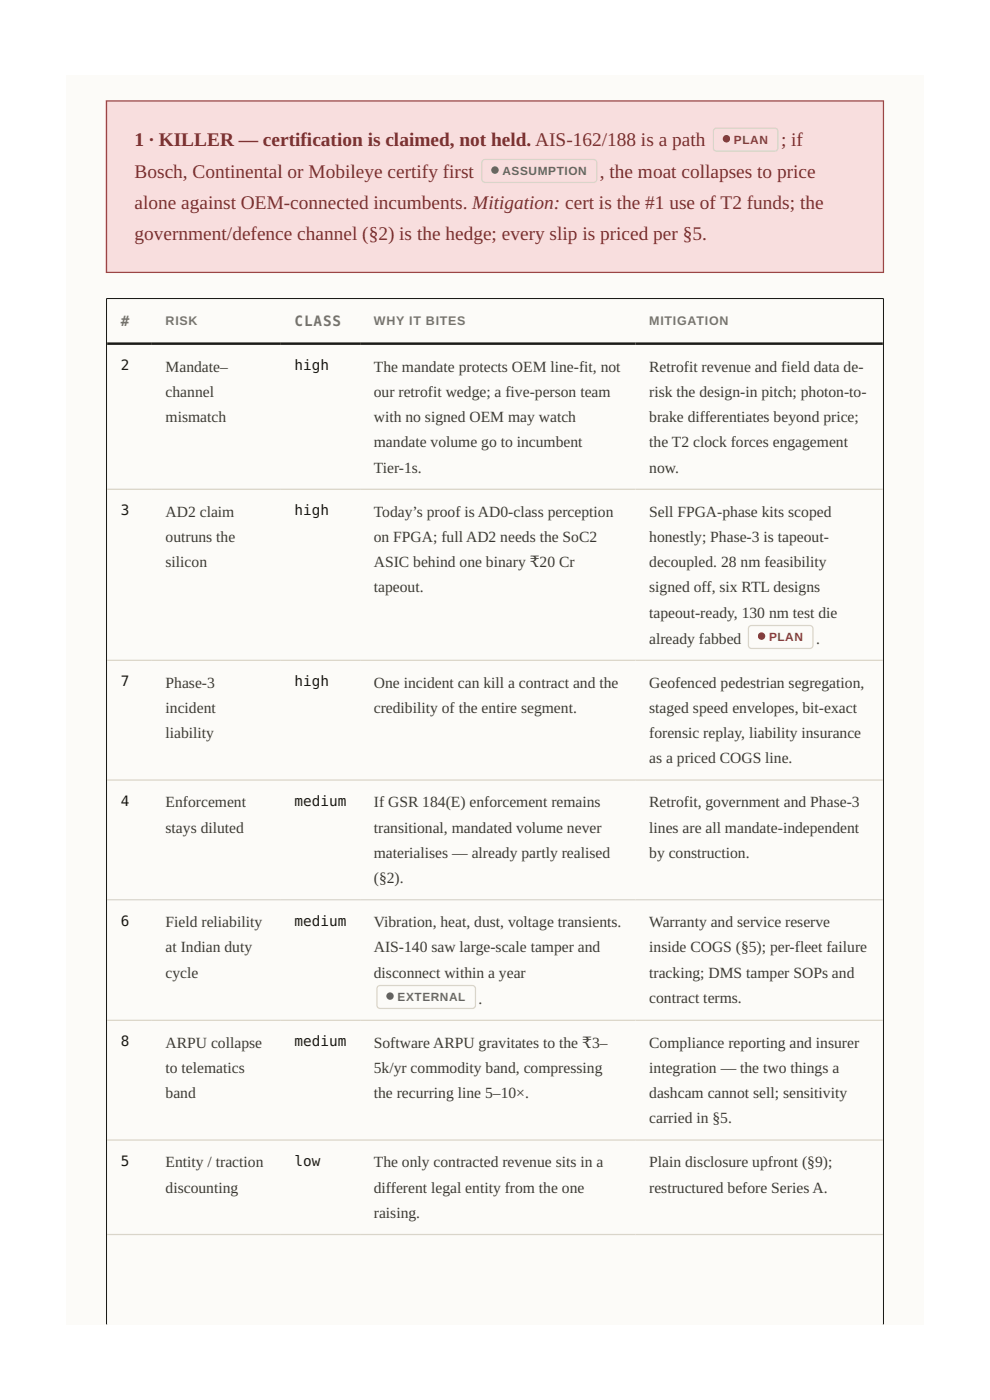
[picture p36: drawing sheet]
<svg xmlns="http://www.w3.org/2000/svg" width="210mm" height="297mm" viewBox="0 0 210 297" stroke-linecap="round" stroke-linejoin="round" font-family="sans-serif">
<defs><g id="words">
<g font-size="4.1" fill="#7a3030">
<text x="28.6" y="31">1 · KILLER — certification is claimed, not held. AIS-162/188 is a path</text>
<text x="165.7" y="31">; if</text>
<text x="28.6" y="37.7">Bosch, Continental or Mobileye certify first</text>
<text x="127.2" y="37.7">, the moat collapses to price</text>
<text x="28.6" y="44.3">alone against OEM-connected incumbents. Mitigation: cert is the #1 use of T2 funds; the</text>
<text x="28.6" y="51">government/defence channel (§2) is the hedge; every slip is priced per §5.</text>
</g>
<g font-size="3.3" fill="#3d3b34">
<text x="35.1" y="78.8">Mandate–</text>
<text x="79.3" y="78.8">The mandate protects OEM line-fit, not</text>
<text x="137.7" y="78.8">Retrofit revenue and field data de-</text>
<text x="35.1" y="84.2">channel</text>
<text x="35.1" y="89.5">mismatch</text>
<text x="79.3" y="84.2">our retrofit wedge; a five-person team</text>
<text x="79.3" y="89.5">with no signed OEM may watch</text>
<text x="137.7" y="84.2">risk the design-in pitch; photon-to-</text>
<text x="137.7" y="89.5">brake differentiates beyond price;</text>
<text x="79.3" y="94.9">mandate volume go to incumbent</text>
<text x="137.7" y="94.9">the T2 clock forces engagement</text>
<text x="79.3" y="100.2">Tier-1s.</text>
<text x="137.7" y="100.2">now.</text>
<text x="35.1" y="109.6">AD2 claim</text>
<text x="79.3" y="109.6">Today’s proof is AD0-class perception</text>
<text x="137.7" y="109.6">Sell FPGA-phase kits scoped</text>
<text x="35.1" y="114.9">outruns the</text>
<text x="79.3" y="114.9">on FPGA; full AD2 needs the SoC2</text>
<text x="137.7" y="114.9">honestly; Phase-3 is tapeout-</text>
<text x="35.1" y="120.3">silicon</text>
<text x="79.3" y="120.3">ASIC behind one binary ₹20 Cr</text>
<text x="79.3" y="125.7">tapeout.</text>
<text x="137.7" y="120.3">decoupled. 28 nm feasibility</text>
<text x="137.7" y="125.6">signed off, six RTL designs</text>
<text x="137.7" y="131">tapeout-ready, 130 nm test die</text>
<text x="137.7" y="136.5">already fabbed</text>
<text x="173.1" y="136.5">.</text>
<text x="35.1" y="145.9">Phase-3</text>
<text x="79.3" y="145.9">One incident can kill a contract and the</text>
<text x="137.7" y="145.9">Geofenced pedestrian segregation,</text>
<text x="35.1" y="151.2">incident</text>
<text x="79.3" y="151.2">credibility of the entire segment.</text>
<text x="137.7" y="151.2">staged speed envelopes, bit-exact</text>
<text x="35.1" y="156.6">liability</text>
<text x="137.7" y="156.6">forensic replay, liability insurance</text>
<text x="137.7" y="161.9">as a priced COGS line.</text>
<text x="35.1" y="171.3">Enforcement</text>
<text x="79.3" y="171.3">If GSR 184(E) enforcement remains</text>
<text x="137.7" y="171.3">Retrofit, government and Phase-3</text>
<text x="35.1" y="176.6">stays diluted</text>
<text x="79.3" y="176.6">transitional, mandated volume never</text>
<text x="137.7" y="176.6">lines are all mandate-independent</text>
<text x="79.3" y="182">materialises — already partly realised</text>
<text x="137.7" y="182">by construction.</text>
<text x="79.3" y="187.3">(§2).</text>
<text x="35.1" y="196.7">Field reliability</text>
<text x="79.3" y="196.7">Vibration, heat, dust, voltage transients.</text>
<text x="137.7" y="196.7">Warranty and service reserve</text>
<text x="35.1" y="202">at Indian duty</text>
<text x="79.3" y="202">AIS-140 saw large-scale tamper and</text>
<text x="137.7" y="202">inside COGS (§5); per-fleet failure</text>
<text x="35.1" y="207.4">cycle</text>
<text x="79.3" y="207.4">disconnect within a year</text>
<text x="137.7" y="207.4">tracking; DMS tamper SOPs and</text>
<text x="101.5" y="212.9">.</text>
<text x="137.7" y="212.7">contract terms.</text>
<text x="35.1" y="222.2">ARPU collapse</text>
<text x="35.1" y="227.6">to telematics</text>
<text x="79.3" y="222.3">Software ARPU gravitates to the ₹3–</text>
<text x="79.3" y="227.6">5k/yr commodity band, compressing</text>
<text x="137.7" y="222.2">Compliance reporting and insurer</text>
<text x="137.7" y="227.6">integration — the two things a</text>
<text x="35.1" y="232.9">band</text>
<text x="79.3" y="233">the recurring line 5–10×.</text>
<text x="137.7" y="232.9">dashcam cannot sell; sensitivity</text>
<text x="137.7" y="238.3">carried in §5.</text>
<text x="35.1" y="247.6">Entity / traction</text>
<text x="79.3" y="247.6">The only contracted revenue sits in a</text>
<text x="137.7" y="247.6">Plain disclosure upfront (§9);</text>
<text x="35.1" y="253">discounting</text>
<text x="79.3" y="253">different legal entity from the one</text>
<text x="137.7" y="253">restructured before Series A.</text>
<text x="79.3" y="258.3">raising.</text>
</g>
<g font-size="3" fill="#7a7668">
<text x="25.6" y="69.1">#</text>
<text x="62.5" y="69.1">CLASS</text>
</g>
<g font-size="3" fill="#1b1b18">
<text x="25.6" y="78.5">2</text>
<text x="62.5" y="78.5">high</text>
<text x="25.6" y="109.3">3</text>
<text x="62.5" y="109.3">high</text>
<text x="25.6" y="145.6">7</text>
<text x="62.5" y="145.6">high</text>
<text x="25.6" y="171">4</text>
<text x="62.5" y="171">medium</text>
<text x="25.6" y="196.4">6</text>
<text x="62.5" y="196.4">medium</text>
<text x="25.6" y="222">8</text>
<text x="62.5" y="222">medium</text>
<text x="25.6" y="247.4">5</text>
<text x="62.5" y="247.4">low</text>
</g>
<g font-size="2.6" fill="#7a7668">
<text x="35.1" y="69">RISK</text>
<text x="79.3" y="69">WHY IT BITES</text>
<text x="137.7" y="69">MITIGATION</text>
</g>
<g font-size="2.5" fill="#8a5a1e">
<text x="155.7" y="30.5">PLAN</text>
<text x="163.1" y="136">PLAN</text>
</g>
<text font-size="2.5" fill="#6b6458" x="106.6" y="37.1">ASSUMPTION</text>
<text font-size="2.5" fill="#3f5aa6" x="84.3" y="212.4">EXTERNAL</text>
</g></defs>
<path d="M14 16h182v265h-182z" fill="#fcfbf8"/>
<path d="M22.5 21.3h165v36.6h-165z" fill="#f8dede"/>
<path d="M22.7 21.6h164.6v36.1h-164.6zM22.5 21.3h165v36.6h-165z" fill-rule="evenodd" fill="#a24545"/>
<g fill="#1b1b18">
<path d="M22.7 63.5l.1 217.5zM22.5 63.2h.3v217.8h-.3z" fill-rule="evenodd"/>
<path d="M187.2 63.5l.1 217.5zM187.2 63.2h.3v217.8h-.3z" fill-rule="evenodd"/>
<path d="M22.7 63.5h164.6zM22.5 63.2h165v.3h-165z" fill-rule="evenodd"/>
</g>
<path d="M22.7 103.8h164.6M22.7 140.1h164.6M22.7 165.5h164.6M22.7 190.9h164.6M22.7 216.5h164.6M22.7 241.9h164.6M22.7 261.9h164.6" fill="none" stroke="#dad5c7" stroke-width=".26"/>
<path d="M22.7 72.9h164.6" fill="none" stroke="#1b1b18" stroke-width=".53"/>
<path d="M151.5 27.6l.5-.3 12.6 .1 .3 .5-.1 3.8-.4 .2h-12.7l-.2-.5zM151.4 27.3l.6-.2h12.4a.8 .8 0 0 1 .7 .8v3.5a.8 .8 0 0 1-.7 .8h-12.4a.8 .8 0 0 1-.8-.8v-3.5z" fill-rule="evenodd" fill="#dad5c7"/>
<path d="M153.3 28.6h1.6v1.6h-1.6z" fill="#8a5a1e"/>
<path d="M102.6 34h23.3l.5 .2v.3v3.5v.3l-.5 .3h-23l-.3-.1-.3-.5v-3.5zM102.3 33.9l.6-.2h23a.8 .8 0 0 1 .8 .8v3.5a.8 .8 0 0 1-.8 .8h-23a.8 .8 0 0 1-.8-.8v-3.5z" fill-rule="evenodd" fill="#dad5c7"/>
<path d="M104.2 35.3h1.6v1.6h-1.6z" fill="#6b6458"/>
<path d="M159.2 132.9h12.9l.2 .5-.1 3.8-.4 .2h-12.6l-.3-.5v-3.5zM158.9 132.8l.5-.2h12.4a.8 .8 0 0 1 .8 .8v3.5a.8 .8 0 0 1-.8 .8h-12.4a.8 .8 0 0 1-.8-.8v-3.5z" fill-rule="evenodd" fill="#dad5c7"/>
<path d="M160.7 134.2h1.6v1.5h-1.6z" fill="#8a5a1e"/>
<path d="M80.4 209.3l19.8-.1 .3 .1 .2 .4v3.6l-.2 .4-.3 .1h-19.6l-.2-.1-.3-.4v-3.6zM80.1 209.2l.5-.3h19.6a.8 .8 0 0 1 .8 .8v3.6a.8 .8 0 0 1-.8 .8h-19.6a.8 .8 0 0 1-.8-.8v-3.6z" fill-rule="evenodd" fill="#dad5c7"/>
<path d="M81.9 210.5h1.6v1.6h-1.6z" fill="#3f5aa6"/>
<use href="#words"/>
</svg>
